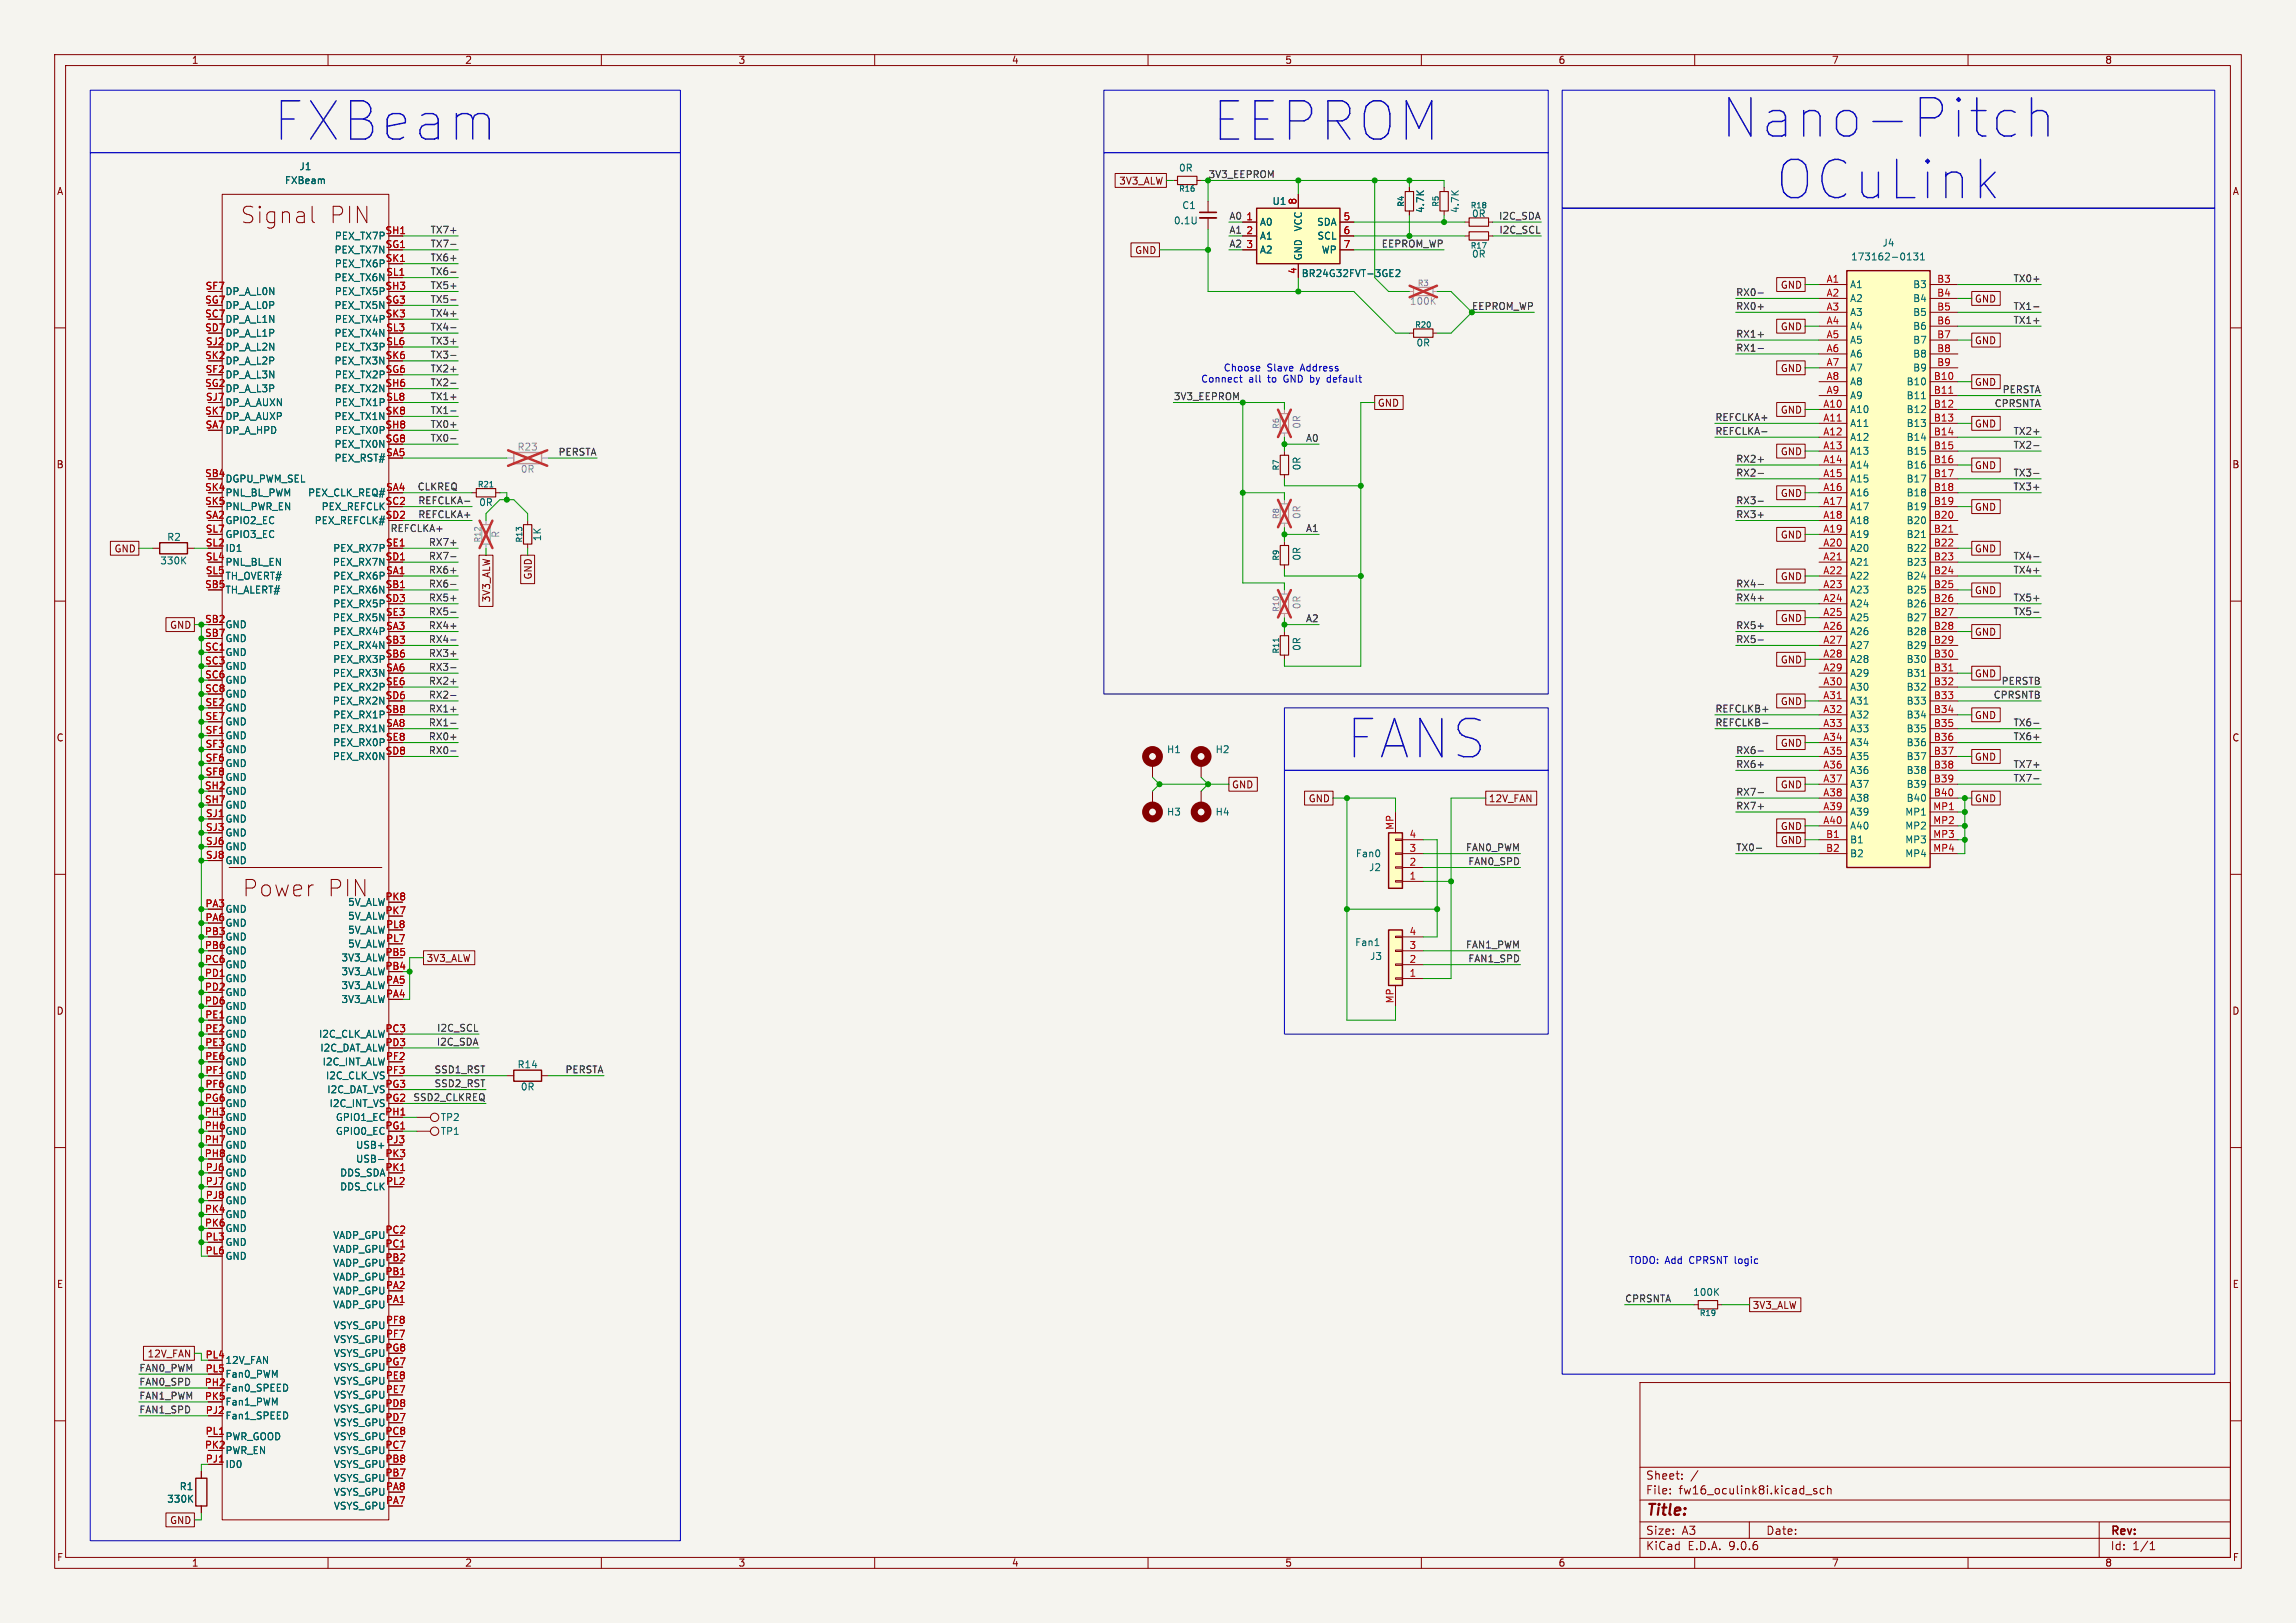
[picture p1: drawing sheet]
<svg xmlns="http://www.w3.org/2000/svg" width="420mm" height="297mm" viewBox="0 0 420 297" stroke-linecap="round" stroke-linejoin="round" font-family="sans-serif">
<defs><g id="words">
<g font-size="9.7" fill="#0000c2">
<text x="50.1" y="26.1">FXBeam</text>
<text x="221.9" y="26.1">EEPROM</text>
<text x="314.9" y="25.6">Nano-Pitch</text>
<text x="324.9" y="36.8">OCuLink</text>
<text x="246.4" y="139.1">FANS</text>
</g>
<g font-size="4.2" fill="#840000">
<text x="44" y="41.1">Signal</text>
<text x="60.2" y="41.1">PIN</text>
<text x="44.4" y="164.3">Power</text>
<text x="59.8" y="164.3">PIN</text>
</g>
<text font-size="2.8" fill="#840000" x="301" y="277.9">Title:</text>
<g font-size="2.1" fill="#840000">
<text x="301" y="273.7">File:</text>
<text x="301" y="271">Sheet:</text>
<text x="307.1" y="273.7">fw16_oculink8i.kicad_sch</text>
<text x="301" y="281.1">Size:</text>
<text x="307.6" y="281.1">A3</text>
<text x="323" y="281.1">Date:</text>
<text x="386" y="281.3">Rev:</text>
<text x="301" y="283.9">KiCad</text>
<text x="308.7" y="283.9">E.D.A.</text>
<text x="316.3" y="283.9">9.0.6</text>
<text x="386" y="283.9">Id:</text>
<text x="390.1" y="283.9">1/1</text>
</g>
<g font-size="1.8" fill="#840000">
<text x="35" y="11.9">1</text>
<text x="85" y="11.9">2</text>
<text x="135" y="11.9">3</text>
<text x="185" y="11.9">4</text>
<text x="235" y="11.9">5</text>
<text x="285" y="11.9">6</text>
<text x="335" y="11.9">7</text>
<text x="385" y="11.9">8</text>
<text x="10.3" y="35.9">A</text>
<text x="204.6" y="34">3V3_ALW</text>
<text x="408.3" y="35.9">A</text>
<text x="207.5" y="46.7">GND</text>
<text x="325.6" y="53">GND</text>
<text x="361.2" y="55.6">GND</text>
<text x="325.6" y="60.6">GND</text>
<text x="361.2" y="63.2">GND</text>
<text x="325.6" y="68.3">GND</text>
<text x="361.2" y="70.8">GND</text>
<text x="251.9" y="74.6">GND</text>
<text x="325.6" y="75.9">GND</text>
<text x="325.6" y="83.5">GND</text>
<text x="361.2" y="78.4">GND</text>
<text x="10.3" y="85.9">B</text>
<text x="361.2" y="86">GND</text>
<text x="408.2" y="85.9">B</text>
<text x="325.6" y="91.1">GND</text>
<text x="361.2" y="93.7">GND</text>
<text x="20.8" y="101.3">GND</text>
<text x="325.6" y="98.7">GND</text>
<text x="361.2" y="101.3">GND</text>
<text x="97.5" y="106.2" transform="rotate(-90 97.5 106.2)">GND</text>
<text x="325.6" y="106.4">GND</text>
<text x="89.9" y="110.3" transform="rotate(-90 89.9 110.3)">3V3_ALW</text>
<text x="325.6" y="114">GND</text>
<text x="361.2" y="108.9">GND</text>
<text x="31" y="115.3">GND</text>
<text x="361.2" y="116.5">GND</text>
<text x="325.6" y="121.6">GND</text>
<text x="361.2" y="124.1">GND</text>
<text x="325.6" y="129.2">GND</text>
<text x="361.2" y="131.8">GND</text>
<text x="10.3" y="135.9">C</text>
<text x="325.6" y="136.8">GND</text>
<text x="408.2" y="135.9">C</text>
<text x="361.2" y="139.4">GND</text>
<text x="225.3" y="144.5">GND</text>
<text x="239.3" y="147">GND</text>
<text x="272.3" y="147">12V_FAN</text>
<text x="325.6" y="144.5">GND</text>
<text x="361.2" y="147">GND</text>
<text x="325.6" y="154.6">GND</text>
<text x="325.6" y="152.1">GND</text>
<text x="77.9" y="176.2">3V3_ALW</text>
<text x="10.3" y="185.9">D</text>
<text x="408.2" y="185.9">D</text>
<text x="10.3" y="235.9">E</text>
<text x="320.5" y="239.7">3V3_ALW</text>
<text x="408.3" y="235.9">E</text>
<text x="26.9" y="248.6">12V_FAN</text>
<text x="31" y="279.1">GND</text>
<text x="10.3" y="285.9">F</text>
<text x="35" y="286.9">1</text>
<text x="85" y="286.9">2</text>
<text x="135" y="286.9">3</text>
<text x="185" y="286.9">4</text>
<text x="235" y="286.9">5</text>
<text x="285" y="286.9">6</text>
<text x="335" y="286.9">7</text>
<text x="385" y="286.9">8</text>
<text x="408.3" y="285.9">F</text>
</g>
<g font-size="1.8" fill="#006464">
<text x="52" y="33.9">FXBeam</text>
<text x="54.7" y="31.3">J1</text>
<text x="215.6" y="31.6">0R</text>
<text x="214.6" y="41.2">0.1U</text>
<text x="216.2" y="38.5">C1</text>
<text x="230.4" y="41.5">A0</text>
<text x="232.7" y="37.7">U1</text>
<text x="240.8" y="41.5">SDA</text>
<text x="260.7" y="39.1" transform="rotate(-90 260.7 39.1)">4.7K</text>
<text x="267.1" y="39.1" transform="rotate(-90 267.1 39.1)">4.7K</text>
<text x="269.2" y="40">0R</text>
<text x="61.1" y="46.6">PEX_TX7N</text>
<text x="61.2" y="44">PEX_TX7P</text>
<text x="230.4" y="44">A1</text>
<text x="230.4" y="46.6">A2</text>
<text x="238.4" y="47.8" transform="rotate(-90 238.4 47.8)">GND</text>
<text x="238.4" y="42.4" transform="rotate(-90 238.4 42.4)">VCC</text>
<text x="240.9" y="44">SCL</text>
<text x="241.7" y="46.6">WP</text>
<text x="269.2" y="47.3">0R</text>
<text x="338.5" y="47.9">173162-0131</text>
<text x="344.2" y="45.3">J4</text>
<text x="61.1" y="51.7">PEX_TX6N</text>
<text x="61.2" y="49.1">PEX_TX6P</text>
<text x="238" y="50.9">BR24G32FVT-3GE2</text>
<text x="338.3" y="52.9">A1</text>
<text x="349.9" y="52.9">B3</text>
<text x="41.1" y="54.2">DP_A_L0N</text>
<text x="41.1" y="56.7">DP_A_L0P</text>
<text x="41.1" y="59.3">DP_A_L1N</text>
<text x="61.1" y="56.7">PEX_TX5N</text>
<text x="61.2" y="54.2">PEX_TX5P</text>
<text x="61.2" y="59.3">PEX_TX4P</text>
<text x="338.3" y="55.5">A2</text>
<text x="338.3" y="58">A3</text>
<text x="349.9" y="55.5">B4</text>
<text x="349.9" y="58">B5</text>
<text x="41.1" y="61.8">DP_A_L1P</text>
<text x="41.1" y="64.4">DP_A_L2N</text>
<text x="61.1" y="61.8">PEX_TX4N</text>
<text x="61.2" y="64.4">PEX_TX3P</text>
<text x="259" y="63.6">0R</text>
<text x="338.3" y="60.6">A4</text>
<text x="338.3" y="63.1">A5</text>
<text x="338.3" y="65.6">A6</text>
<text x="349.9" y="60.6">B6</text>
<text x="349.9" y="63.1">B7</text>
<text x="349.9" y="65.6">B8</text>
<text x="41.1" y="66.9">DP_A_L2P</text>
<text x="41.1" y="69.4">DP_A_L3N</text>
<text x="41.1" y="72">DP_A_L3P</text>
<text x="61.1" y="66.9">PEX_TX3N</text>
<text x="61.1" y="72">PEX_TX2N</text>
<text x="61.2" y="69.4">PEX_TX2P</text>
<text x="338.3" y="68.2">A7</text>
<text x="338.3" y="70.7">A8</text>
<text x="348.7" y="70.7">B10</text>
<text x="349.9" y="68.2">B9</text>
<text x="41.1" y="74.5">DP_A_AUXN</text>
<text x="41.1" y="77.1">DP_A_AUXP</text>
<text x="61.1" y="77.1">PEX_TX1N</text>
<text x="61.2" y="74.5">PEX_TX1P</text>
<text x="338.3" y="73.3">A9</text>
<text x="338.3" y="75.8">A10</text>
<text x="348.7" y="73.3">B11</text>
<text x="348.7" y="75.8">B12</text>
<text x="41.1" y="79.6">DP_A_HPD</text>
<text x="61.1" y="82.1">PEX_TX0N</text>
<text x="61.2" y="79.6">PEX_TX0P</text>
<text x="338.3" y="78.3">A11</text>
<text x="338.3" y="80.9">A12</text>
<text x="338.3" y="83.4">A13</text>
<text x="348.7" y="78.3">B13</text>
<text x="348.7" y="80.9">B14</text>
<text x="348.7" y="83.4">B15</text>
<text x="41.1" y="88.5">DGPU_PWM_SEL</text>
<text x="61.1" y="84.7">PEX_RST#</text>
<text x="238.1" y="86.2" transform="rotate(-90 238.1 86.2)">0R</text>
<text x="338.3" y="86">A14</text>
<text x="338.3" y="88.5">A15</text>
<text x="348.7" y="86">B16</text>
<text x="348.7" y="88.5">B17</text>
<text x="41.1" y="91">PNL_BL_PWM</text>
<text x="41.1" y="93.6">PNL_PWR_EN</text>
<text x="56.3" y="91">PEX_CLK_REQ#</text>
<text x="58.7" y="93.6">PEX_REFCLK</text>
<text x="87.6" y="92.8">0R</text>
<text x="338.3" y="91">A16</text>
<text x="338.3" y="93.6">A17</text>
<text x="348.7" y="91">B18</text>
<text x="348.7" y="93.6">B19</text>
<text x="30.5" y="99.2">R2</text>
<text x="41.1" y="96.1">GPIO2_EC</text>
<text x="41.1" y="98.7">GPIO3_EC</text>
<text x="41.1" y="101.2">ID1</text>
<text x="57.5" y="96.1">PEX_REFCLK#</text>
<text x="60.9" y="101.2">PEX_RX7P</text>
<text x="99.2" y="99.1" transform="rotate(-90 99.2 99.1)">1K</text>
<text x="338.3" y="96.1">A18</text>
<text x="338.3" y="98.7">A19</text>
<text x="338.3" y="101.2">A20</text>
<text x="348.7" y="96.1">B20</text>
<text x="348.7" y="98.7">B21</text>
<text x="348.7" y="101.2">B22</text>
<text x="29.2" y="103.5">330K</text>
<text x="41.1" y="103.7">PNL_BL_EN</text>
<text x="41.1" y="106.3">TH_OVERT#</text>
<text x="60.8" y="103.7">PEX_RX7N</text>
<text x="60.9" y="106.3">PEX_RX6P</text>
<text x="238.1" y="102.7" transform="rotate(-90 238.1 102.7)">0R</text>
<text x="338.3" y="103.7">A21</text>
<text x="338.3" y="106.3">A22</text>
<text x="348.7" y="103.7">B23</text>
<text x="348.7" y="106.3">B24</text>
<text x="41.1" y="108.8">TH_ALERT#</text>
<text x="60.8" y="108.8">PEX_RX6N</text>
<text x="60.8" y="113.9">PEX_RX5N</text>
<text x="60.9" y="111.4">PEX_RX5P</text>
<text x="338.3" y="108.8">A23</text>
<text x="338.3" y="111.4">A24</text>
<text x="338.3" y="113.9">A25</text>
<text x="348.7" y="108.8">B25</text>
<text x="348.7" y="111.4">B26</text>
<text x="348.7" y="113.9">B27</text>
<text x="41.1" y="115.2">GND</text>
<text x="41.1" y="117.7">GND</text>
<text x="60.8" y="119">PEX_RX4N</text>
<text x="60.9" y="116.4">PEX_RX4P</text>
<text x="238.1" y="119.2" transform="rotate(-90 238.1 119.2)">0R</text>
<text x="338.3" y="116.4">A26</text>
<text x="338.3" y="119">A27</text>
<text x="348.7" y="116.4">B28</text>
<text x="348.7" y="119">B29</text>
<text x="41.1" y="120.2">GND</text>
<text x="41.1" y="122.8">GND</text>
<text x="41.1" y="125.3">GND</text>
<text x="60.8" y="124.1">PEX_RX3N</text>
<text x="60.9" y="121.5">PEX_RX3P</text>
<text x="338.3" y="121.5">A28</text>
<text x="338.3" y="124.1">A29</text>
<text x="348.7" y="121.5">B30</text>
<text x="348.7" y="124.1">B31</text>
<text x="41.1" y="127.9">GND</text>
<text x="41.1" y="130.4">GND</text>
<text x="60.8" y="129.1">PEX_RX2N</text>
<text x="60.9" y="126.6">PEX_RX2P</text>
<text x="60.9" y="131.7">PEX_RX1P</text>
<text x="338.3" y="126.6">A30</text>
<text x="338.3" y="129.1">A31</text>
<text x="338.3" y="131.7">A32</text>
<text x="348.7" y="126.6">B32</text>
<text x="348.7" y="129.1">B33</text>
<text x="348.7" y="131.7">B34</text>
<text x="41.1" y="132.9">GND</text>
<text x="41.1" y="135.5">GND</text>
<text x="60.8" y="134.2">PEX_RX1N</text>
<text x="60.9" y="136.8">PEX_RX0P</text>
<text x="338.3" y="134.2">A33</text>
<text x="338.3" y="136.8">A34</text>
<text x="348.7" y="134.2">B35</text>
<text x="348.7" y="136.8">B36</text>
<text x="41.1" y="138">GND</text>
<text x="41.1" y="140.6">GND</text>
<text x="41.1" y="143.1">GND</text>
<text x="60.8" y="139.3">PEX_RX0N</text>
<text x="213.4" y="138">H1</text>
<text x="222.3" y="138">H2</text>
<text x="338.3" y="139.3">A35</text>
<text x="338.3" y="141.8">A36</text>
<text x="348.7" y="139.3">B37</text>
<text x="348.7" y="141.8">B38</text>
<text x="41.1" y="145.6">GND</text>
<text x="41.1" y="148.2">GND</text>
<text x="213.4" y="149.5">H3</text>
<text x="222.3" y="149.5">H4</text>
<text x="338.3" y="144.4">A37</text>
<text x="338.3" y="146.9">A38</text>
<text x="338.3" y="149.5">A39</text>
<text x="348.4" y="149.5">MP1</text>
<text x="348.7" y="144.4">B39</text>
<text x="348.7" y="146.9">B40</text>
<text x="41.1" y="150.7">GND</text>
<text x="41.1" y="153.3">GND</text>
<text x="41.1" y="155.8">GND</text>
<text x="338.3" y="152">A40</text>
<text x="338.3" y="154.5">B1</text>
<text x="348.4" y="152">MP2</text>
<text x="348.4" y="154.5">MP3</text>
<text x="41.1" y="158.3">GND</text>
<text x="247.9" y="157.1">Fan0</text>
<text x="250.3" y="159.6">J2</text>
<text x="338.3" y="157.1">B2</text>
<text x="348.4" y="157.1">MP4</text>
<text x="41.1" y="167.2">GND</text>
<text x="63.6" y="166">5V_ALW</text>
<text x="41.1" y="169.8">GND</text>
<text x="41.1" y="172.3">GND</text>
<text x="63.6" y="168.5">5V_ALW</text>
<text x="63.6" y="171">5V_ALW</text>
<text x="63.6" y="173.6">5V_ALW</text>
<text x="247.8" y="173.3">Fan1</text>
<text x="41.1" y="174.9">GND</text>
<text x="41.1" y="177.4">GND</text>
<text x="41.1" y="179.9">GND</text>
<text x="62.4" y="176.1">3V3_ALW</text>
<text x="62.4" y="178.7">3V3_ALW</text>
<text x="250.5" y="175.9">J3</text>
<text x="41.1" y="182.5">GND</text>
<text x="41.1" y="185">GND</text>
<text x="62.4" y="181.2">3V3_ALW</text>
<text x="62.4" y="183.7">3V3_ALW</text>
<text x="41.1" y="187.6">GND</text>
<text x="41.1" y="190.1">GND</text>
<text x="58.3" y="190.1">I2C_CLK_ALW</text>
<text x="41.1" y="192.6">GND</text>
<text x="41.1" y="195.2">GND</text>
<text x="41.1" y="197.7">GND</text>
<text x="58.5" y="192.6">I2C_DAT_ALW</text>
<text x="58.9" y="195.2">I2C_INT_ALW</text>
<text x="59.5" y="197.7">I2C_CLK_VS</text>
<text x="94.6" y="195.7">R14</text>
<text x="41.1" y="200.3">GND</text>
<text x="41.1" y="202.8">GND</text>
<text x="59.8" y="200.3">I2C_DAT_VS</text>
<text x="60.2" y="202.8">I2C_INT_VS</text>
<text x="95.2" y="199.7">0R</text>
<text x="41.1" y="205.3">GND</text>
<text x="41.1" y="207.9">GND</text>
<text x="61.3" y="205.3">GPIO1_EC</text>
<text x="61.3" y="207.9">GPIO0_EC</text>
<text x="80.5" y="207.9">TP1</text>
<text x="80.5" y="205.3">TP2</text>
<text x="41.1" y="210.4">GND</text>
<text x="41.1" y="213">GND</text>
<text x="41.1" y="215.5">GND</text>
<text x="62.1" y="215.5">DDS_SDA</text>
<text x="65" y="210.4">USB+</text>
<text x="65" y="213">USB-</text>
<text x="41.1" y="218">GND</text>
<text x="41.1" y="220.6">GND</text>
<text x="62.1" y="218">DDS_CLK</text>
<text x="41.1" y="223.1">GND</text>
<text x="41.1" y="225.7">GND</text>
<text x="60.9" y="226.9">VADP_GPU</text>
<text x="41.1" y="228.2">GND</text>
<text x="41.1" y="230.7">GND</text>
<text x="60.9" y="229.5">VADP_GPU</text>
<text x="60.9" y="232">VADP_GPU</text>
<text x="60.9" y="234.5">VADP_GPU</text>
<text x="60.9" y="237.1">VADP_GPU</text>
<text x="60.9" y="239.6">VADP_GPU</text>
<text x="309.6" y="237.3">100K</text>
<text x="61" y="243.4">VSYS_GPU</text>
<text x="61" y="246">VSYS_GPU</text>
<text x="41.1" y="249.8">12V_FAN</text>
<text x="61" y="248.5">VSYS_GPU</text>
<text x="61" y="251.1">VSYS_GPU</text>
<text x="41.1" y="252.3">Fan0_PWM</text>
<text x="41.1" y="254.9">Fan0_SPEED</text>
<text x="41.1" y="257.4">Fan1_PWM</text>
<text x="61" y="253.6">VSYS_GPU</text>
<text x="61" y="256.1">VSYS_GPU</text>
<text x="41.1" y="259.9">Fan1_SPEED</text>
<text x="41.1" y="263.8">PWR_GOOD</text>
<text x="61" y="258.7">VSYS_GPU</text>
<text x="61" y="261.2">VSYS_GPU</text>
<text x="61" y="263.8">VSYS_GPU</text>
<text x="41.1" y="266.3">PWR_EN</text>
<text x="41.1" y="268.8">ID0</text>
<text x="61" y="266.3">VSYS_GPU</text>
<text x="61" y="268.8">VSYS_GPU</text>
<text x="30.5" y="275.2">330K</text>
<text x="32.8" y="272.9">R1</text>
<text x="61" y="271.4">VSYS_GPU</text>
<text x="61" y="273.9">VSYS_GPU</text>
<text x="61" y="276.5">VSYS_GPU</text>
</g>
<g font-size="1.8" fill="#009600">
<text x="221" y="32.7">3V3_EEPROM</text>
<text x="224.8" y="40.3">A0</text>
<text x="224.8" y="45.4">A2</text>
<text x="269.2" y="56.8">EEPROM_WP</text>
</g>
<g font-size="1.8" fill="#a90000">
<text x="227.9" y="40.4">1</text>
<text x="237.2" y="37.5" transform="rotate(-90 237.2 37.5)">8</text>
<text x="245.7" y="40.4">5</text>
<text x="70.4" y="42.9">SH1</text>
<text x="70.4" y="45.5">SG1</text>
<text x="227.9" y="42.9">2</text>
<text x="227.9" y="45.5">3</text>
<text x="245.7" y="42.9">6</text>
<text x="245.7" y="45.5">7</text>
<text x="37.5" y="53.1">SF7</text>
<text x="70.4" y="53.1">SH3</text>
<text x="70.4" y="48">SK1</text>
<text x="70.6" y="50.5">SL1</text>
<text x="237.2" y="50.2" transform="rotate(-90 237.2 50.2)">4</text>
<text x="334" y="51.8">A1</text>
<text x="354.3" y="51.8">B3</text>
<text x="37.4" y="55.6">SG7</text>
<text x="37.4" y="58.2">SC7</text>
<text x="70.4" y="55.6">SG3</text>
<text x="70.4" y="58.2">SK3</text>
<text x="334" y="54.4">A2</text>
<text x="334" y="56.9">A3</text>
<text x="334" y="59.4">A4</text>
<text x="354.3" y="54.4">B4</text>
<text x="354.3" y="56.9">B5</text>
<text x="354.3" y="59.4">B6</text>
<text x="37.4" y="60.7">SD7</text>
<text x="37.4" y="65.8">SK2</text>
<text x="37.6" y="63.2">SJ2</text>
<text x="70.4" y="65.8">SK6</text>
<text x="70.6" y="60.7">SL3</text>
<text x="70.6" y="63.2">SL6</text>
<text x="334" y="62">A5</text>
<text x="334" y="64.5">A6</text>
<text x="354.3" y="62">B7</text>
<text x="354.3" y="64.5">B8</text>
<text x="37.4" y="70.9">SG2</text>
<text x="37.5" y="68.3">SF2</text>
<text x="70.4" y="70.9">SH6</text>
<text x="70.4" y="68.3">SG6</text>
<text x="334" y="67.1">A7</text>
<text x="334" y="69.6">A8</text>
<text x="353.7" y="69.6">B10</text>
<text x="354.3" y="67.1">B9</text>
<text x="37.4" y="75.9">SK7</text>
<text x="37.6" y="73.4">SJ7</text>
<text x="70.4" y="75.9">SK8</text>
<text x="70.6" y="73.4">SL8</text>
<text x="333.4" y="74.7">A10</text>
<text x="333.4" y="77.2">A11</text>
<text x="334" y="72.1">A9</text>
<text x="353.7" y="72.1">B11</text>
<text x="353.7" y="74.7">B12</text>
<text x="353.7" y="77.2">B13</text>
<text x="37.5" y="78.5">SA7</text>
<text x="70.4" y="78.5">SH8</text>
<text x="70.4" y="81">SG8</text>
<text x="70.5" y="83.6">SA5</text>
<text x="333.4" y="79.8">A12</text>
<text x="333.4" y="82.3">A13</text>
<text x="353.7" y="79.8">B14</text>
<text x="353.7" y="82.3">B15</text>
<text x="37.4" y="87.4">SB4</text>
<text x="37.4" y="89.9">SK4</text>
<text x="70.5" y="89.9">SA4</text>
<text x="333.4" y="84.8">A14</text>
<text x="333.4" y="87.4">A15</text>
<text x="333.4" y="89.9">A16</text>
<text x="353.7" y="84.8">B16</text>
<text x="353.7" y="87.4">B17</text>
<text x="353.7" y="89.9">B18</text>
<text x="37.4" y="92.5">SK5</text>
<text x="37.5" y="95">SA2</text>
<text x="70.4" y="92.5">SC2</text>
<text x="70.4" y="95">SD2</text>
<text x="333.4" y="92.5">A17</text>
<text x="333.4" y="95">A18</text>
<text x="353.7" y="92.5">B19</text>
<text x="353.7" y="95">B20</text>
<text x="37.5" y="97.5">SL7</text>
<text x="37.5" y="100.1">SL2</text>
<text x="70.5" y="100.1">SE1</text>
<text x="333.4" y="97.5">A19</text>
<text x="333.4" y="100.1">A20</text>
<text x="353.7" y="97.5">B21</text>
<text x="353.7" y="100.1">B22</text>
<text x="37.4" y="107.7">SB5</text>
<text x="37.5" y="102.6">SL4</text>
<text x="37.5" y="105.2">SL5</text>
<text x="70.4" y="102.6">SD1</text>
<text x="70.4" y="107.7">SB1</text>
<text x="70.5" y="105.2">SA1</text>
<text x="333.4" y="102.6">A21</text>
<text x="333.4" y="105.2">A22</text>
<text x="333.4" y="107.7">A23</text>
<text x="353.7" y="102.6">B23</text>
<text x="353.7" y="105.2">B24</text>
<text x="353.7" y="107.7">B25</text>
<text x="70.4" y="110.2">SD3</text>
<text x="70.5" y="112.8">SE3</text>
<text x="333.4" y="110.2">A24</text>
<text x="333.4" y="112.8">A25</text>
<text x="353.7" y="110.2">B26</text>
<text x="353.7" y="112.8">B27</text>
<text x="37.4" y="114">SB2</text>
<text x="37.4" y="116.6">SB7</text>
<text x="37.4" y="119.1">SC1</text>
<text x="70.4" y="117.9">SB3</text>
<text x="70.5" y="115.3">SA3</text>
<text x="333.4" y="115.3">A26</text>
<text x="333.4" y="117.9">A27</text>
<text x="353.7" y="115.3">B28</text>
<text x="353.7" y="117.9">B29</text>
<text x="37.4" y="121.7">SC3</text>
<text x="37.4" y="124.2">SC6</text>
<text x="70.4" y="120.4">SB6</text>
<text x="70.5" y="125.5">SE6</text>
<text x="70.5" y="122.9">SA6</text>
<text x="333.4" y="120.4">A28</text>
<text x="333.4" y="122.9">A29</text>
<text x="333.4" y="125.5">A30</text>
<text x="353.7" y="120.4">B30</text>
<text x="353.7" y="122.9">B31</text>
<text x="353.7" y="125.5">B32</text>
<text x="37.4" y="126.7">SC8</text>
<text x="37.5" y="129.3">SE2</text>
<text x="37.5" y="131.8">SE7</text>
<text x="70.4" y="128">SD6</text>
<text x="70.4" y="130.6">SB8</text>
<text x="333.4" y="128">A31</text>
<text x="333.4" y="130.6">A32</text>
<text x="353.7" y="128">B33</text>
<text x="353.7" y="130.6">B34</text>
<text x="37.5" y="134.4">SF1</text>
<text x="37.5" y="136.9">SF3</text>
<text x="70.5" y="135.6">SE8</text>
<text x="70.5" y="133.1">SA8</text>
<text x="333.4" y="133.1">A33</text>
<text x="333.4" y="135.6">A34</text>
<text x="353.7" y="133.1">B35</text>
<text x="353.7" y="135.6">B36</text>
<text x="37.5" y="139.4">SF6</text>
<text x="37.5" y="142">SF8</text>
<text x="70.4" y="138.2">SD8</text>
<text x="333.4" y="138.2">A35</text>
<text x="333.4" y="140.7">A36</text>
<text x="333.4" y="143.3">A37</text>
<text x="353.7" y="138.2">B37</text>
<text x="353.7" y="140.7">B38</text>
<text x="353.7" y="143.3">B39</text>
<text x="37.4" y="144.5">SH2</text>
<text x="37.4" y="147.1">SH7</text>
<text x="37.6" y="149.6">SJ1</text>
<text x="333.4" y="145.8">A38</text>
<text x="333.4" y="148.3">A39</text>
<text x="353.5" y="148.3">MP1</text>
<text x="353.7" y="145.8">B40</text>
<text x="37.6" y="152.1">SJ3</text>
<text x="37.6" y="154.7">SJ6</text>
<text x="255" y="152" transform="rotate(-90 255 152)">MP</text>
<text x="257.7" y="156">3</text>
<text x="257.7" y="153.4">4</text>
<text x="333.4" y="150.9">A40</text>
<text x="333.9" y="153.4">B1</text>
<text x="333.9" y="156">B2</text>
<text x="353.5" y="150.9">MP2</text>
<text x="353.5" y="153.4">MP3</text>
<text x="353.5" y="156">MP4</text>
<text x="37.6" y="157.2">SJ8</text>
<text x="257.7" y="161">1</text>
<text x="257.7" y="158.5">2</text>
<text x="37.5" y="166.1">PA3</text>
<text x="70.4" y="164.8">PK8</text>
<text x="70.4" y="167.4">PK7</text>
<text x="37.4" y="171.2">PB3</text>
<text x="37.4" y="173.7">PB6</text>
<text x="37.5" y="168.7">PA6</text>
<text x="70.5" y="169.9">PL8</text>
<text x="70.5" y="172.5">PL7</text>
<text x="257.7" y="173.7">3</text>
<text x="257.7" y="171.2">4</text>
<text x="37.4" y="176.3">PC6</text>
<text x="37.4" y="178.8">PD1</text>
<text x="70.4" y="175">PB5</text>
<text x="70.4" y="177.5">PB4</text>
<text x="257.7" y="178.8">1</text>
<text x="257.7" y="176.3">2</text>
<text x="37.4" y="181.4">PD2</text>
<text x="37.4" y="183.9">PD6</text>
<text x="70.5" y="180.1">PA5</text>
<text x="70.5" y="182.6">PA4</text>
<text x="255" y="183.7" transform="rotate(-90 255 183.7)">MP</text>
<text x="37.5" y="186.4">PE1</text>
<text x="37.5" y="189">PE2</text>
<text x="37.5" y="191.5">PE3</text>
<text x="70.4" y="189">PC3</text>
<text x="70.4" y="191.5">PD3</text>
<text x="37.5" y="194.1">PE6</text>
<text x="37.5" y="196.6">PF1</text>
<text x="70.5" y="194.1">PF2</text>
<text x="70.5" y="196.6">PF3</text>
<text x="37.4" y="201.7">PG6</text>
<text x="37.5" y="199.1">PF6</text>
<text x="70.4" y="199.1">PG3</text>
<text x="70.4" y="201.7">PG2</text>
<text x="37.4" y="204.2">PH3</text>
<text x="37.4" y="206.8">PH6</text>
<text x="37.4" y="209.3">PH7</text>
<text x="70.4" y="204.2">PH1</text>
<text x="70.4" y="206.8">PG1</text>
<text x="70.6" y="209.3">PJ3</text>
<text x="37.4" y="211.8">PH8</text>
<text x="37.5" y="214.4">PJ6</text>
<text x="70.4" y="211.8">PK3</text>
<text x="70.4" y="214.4">PK1</text>
<text x="37.4" y="222">PK4</text>
<text x="37.5" y="216.9">PJ7</text>
<text x="37.5" y="219.5">PJ8</text>
<text x="70.5" y="216.9">PL2</text>
<text x="37.4" y="224.5">PK6</text>
<text x="37.5" y="227.1">PL3</text>
<text x="70.4" y="225.8">PC2</text>
<text x="37.5" y="229.6">PL6</text>
<text x="70.4" y="228.3">PC1</text>
<text x="70.4" y="230.9">PB2</text>
<text x="70.4" y="233.4">PB1</text>
<text x="70.5" y="236">PA2</text>
<text x="70.5" y="238.5">PA1</text>
<text x="70.5" y="242.3">PF8</text>
<text x="70.5" y="244.9">PF7</text>
<text x="37.5" y="248.7">PL4</text>
<text x="37.5" y="251.2">PL5</text>
<text x="70.4" y="247.4">PG8</text>
<text x="70.4" y="249.9">PG7</text>
<text x="37.4" y="253.7">PH2</text>
<text x="37.4" y="256.3">PK5</text>
<text x="70.4" y="257.6">PD8</text>
<text x="70.5" y="252.5">PE8</text>
<text x="70.5" y="255">PE7</text>
<text x="37.5" y="262.6">PL1</text>
<text x="37.5" y="258.8">PJ2</text>
<text x="70.4" y="260.1">PD7</text>
<text x="70.4" y="262.6">PC8</text>
<text x="37.4" y="265.2">PK2</text>
<text x="37.5" y="267.7">PJ1</text>
<text x="70.4" y="265.2">PC7</text>
<text x="70.4" y="267.7">PB8</text>
<text x="70.4" y="270.3">PB7</text>
<text x="70.5" y="272.8">PA8</text>
<text x="70.5" y="275.3">PA7</text>
</g>
<g font-size="1.8" fill="#0f0f0f">
<text x="274.1" y="40.3">I2C_SDA</text>
<text x="78.7" y="47.9">TX6+</text>
<text x="78.7" y="42.8">TX7+</text>
<text x="78.7" y="45.4">TX7-</text>
<text x="224.8" y="42.8">A1</text>
<text x="252.6" y="45.4">EEPROM_WP</text>
<text x="274.2" y="42.8">I2C_SCL</text>
<text x="78.7" y="50.5">TX6-</text>
<text x="78.7" y="53">TX5+</text>
<text x="368.2" y="51.7">TX0+</text>
<text x="78.7" y="55.5">TX5-</text>
<text x="78.7" y="58.1">TX4+</text>
<text x="317.5" y="54.3">RX0-</text>
<text x="317.5" y="56.8">RX0+</text>
<text x="368.2" y="59.3">TX1+</text>
<text x="368.2" y="56.8">TX1-</text>
<text x="78.7" y="63.2">TX3+</text>
<text x="78.7" y="65.7">TX3-</text>
<text x="78.7" y="60.6">TX4-</text>
<text x="317.5" y="61.9">RX1+</text>
<text x="317.5" y="64.4">RX1-</text>
<text x="78.7" y="70.8">TX2-</text>
<text x="78.7" y="68.2">TX2+</text>
<text x="78.7" y="73.3">TX1+</text>
<text x="78.7" y="75.9">TX1-</text>
<text x="214.6" y="73.3">3V3_EEPROM</text>
<text x="313.7" y="77.1">REFCLKA+</text>
<text x="364.8" y="74.6">CPRSNTA</text>
<text x="366.2" y="72">PERSTA</text>
<text x="78.7" y="80.9">TX0-</text>
<text x="78.7" y="78.4">TX0+</text>
<text x="102.1" y="83.5">PERSTA</text>
<text x="238.8" y="80.9">A0</text>
<text x="313.7" y="79.7">REFCLKA-</text>
<text x="368.2" y="82.2">TX2-</text>
<text x="368.2" y="79.7">TX2+</text>
<text x="76.3" y="89.8">CLKREQ</text>
<text x="317.5" y="87.3">RX2-</text>
<text x="317.5" y="84.7">RX2+</text>
<text x="368.2" y="89.8">TX3+</text>
<text x="368.2" y="87.3">TX3-</text>
<text x="76.4" y="92.4">REFCLKA-</text>
<text x="76.4" y="94.9">REFCLKA+</text>
<text x="317.5" y="92.4">RX3-</text>
<text x="317.5" y="94.9">RX3+</text>
<text x="71.3" y="97.4">REFCLKA+</text>
<text x="78.4" y="100">RX7+</text>
<text x="238.8" y="97.4">A1</text>
<text x="78.4" y="107.6">RX6-</text>
<text x="78.4" y="105.1">RX6+</text>
<text x="78.4" y="102.5">RX7-</text>
<text x="317.5" y="107.6">RX4-</text>
<text x="368.2" y="105.1">TX4+</text>
<text x="368.2" y="102.5">TX4-</text>
<text x="78.4" y="110.1">RX5+</text>
<text x="78.4" y="112.7">RX5-</text>
<text x="238.8" y="114">A2</text>
<text x="317.5" y="110.1">RX4+</text>
<text x="368.2" y="110.1">TX5+</text>
<text x="368.2" y="112.7">TX5-</text>
<text x="78.4" y="117.8">RX4-</text>
<text x="78.4" y="115.2">RX4+</text>
<text x="317.5" y="117.8">RX5-</text>
<text x="317.5" y="115.2">RX5+</text>
<text x="78.4" y="125.4">RX2+</text>
<text x="78.4" y="122.8">RX3-</text>
<text x="78.4" y="120.3">RX3+</text>
<text x="366" y="125.4">PERSTB</text>
<text x="78.4" y="127.9">RX2-</text>
<text x="78.4" y="130.5">RX1+</text>
<text x="313.7" y="130.5">REFCLKB+</text>
<text x="364.6" y="127.9">CPRSNTB</text>
<text x="78.4" y="135.5">RX0+</text>
<text x="78.4" y="133">RX1-</text>
<text x="313.7" y="133">REFCLKB-</text>
<text x="368.2" y="135.5">TX6+</text>
<text x="368.2" y="133">TX6-</text>
<text x="78.4" y="138.1">RX0-</text>
<text x="317.5" y="138.1">RX6-</text>
<text x="317.5" y="140.6">RX6+</text>
<text x="368.2" y="143.2">TX7-</text>
<text x="368.2" y="140.6">TX7+</text>
<text x="317.5" y="145.7">RX7-</text>
<text x="317.5" y="148.2">RX7+</text>
<text x="268.1" y="155.9">FAN0_PWM</text>
<text x="317.5" y="155.9">TX0-</text>
<text x="268.5" y="158.4">FAN0_SPD</text>
<text x="268.1" y="173.6">FAN1_PWM</text>
<text x="268.5" y="176.2">FAN1_SPD</text>
<text x="79.8" y="191.4">I2C_SDA</text>
<text x="79.9" y="188.9">I2C_SCL</text>
<text x="79.4" y="196.5">SSD1_RST</text>
<text x="103.3" y="196.5">PERSTA</text>
<text x="75.5" y="201.6">SSD2_CLKREQ</text>
<text x="79.4" y="199">SSD2_RST</text>
<text x="297.2" y="238.4">CPRSNTA</text>
<text x="25.4" y="251.1">FAN0_PWM</text>
<text x="25.4" y="253.7">FAN0_SPD</text>
<text x="25.4" y="256.2">FAN1_PWM</text>
<text x="25.4" y="258.7">FAN1_SPD</text>
</g>
<g font-size="1.8" fill="#939391">
<text x="257.8" y="56">100K</text>
<text x="94.6" y="82.7">R23</text>
<text x="238.1" y="78.6" transform="rotate(-90 238.1 78.6)">0R</text>
<text x="95.2" y="86.7">0R</text>
<text x="238.1" y="95.1" transform="rotate(-90 238.1 95.1)">0R</text>
<text x="91.5" y="98.5" transform="rotate(-90 91.5 98.5)">R</text>
<text x="238.1" y="111.6" transform="rotate(-90 238.1 111.6)">0R</text>
</g>
<g font-size="1.8" fill="#0000c2">
<text x="219.6" y="70.2">Connect</text>
<text x="223.8" y="68.2">Choose</text>
<text x="228.4" y="70.2">all</text>
<text x="231.8" y="68.2">Slave</text>
<text x="232.1" y="70.2">to</text>
<text x="235.1" y="70.2">GND by</text>
<text x="238" y="68.2">Address</text>
<text x="243.4" y="70.2">default</text>
<text x="297.9" y="231.5">TODO: Add</text>
<text x="309.1" y="231.5">CPRSNT logic</text>
</g>
<g font-size="1.4" fill="#006464">
<text x="215.6" y="35.3">R16</text>
<text x="257" y="37.9" transform="rotate(-90 257 37.9)">R4</text>
<text x="263.4" y="37.9" transform="rotate(-90 263.4 37.9)">R5</text>
<text x="268.9" y="38.3">R18</text>
<text x="268.9" y="45.7">R17</text>
<text x="258.7" y="60.2">R20</text>
<text x="87.3" y="89.4">R21</text>
<text x="234.2" y="86.2" transform="rotate(-90 234.2 86.2)">R7</text>
<text x="95.7" y="99.4" transform="rotate(-90 95.7 99.4)">R13</text>
<text x="234.2" y="102.7" transform="rotate(-90 234.2 102.7)">R9</text>
<text x="234.2" y="119.7" transform="rotate(-90 234.2 119.7)">R11</text>
<text x="310.8" y="241">R19</text>
</g>
<g font-size="1.4" fill="#939391">
<text x="259.2" y="52.6">R3</text>
<text x="234.2" y="78.6" transform="rotate(-90 234.2 78.6)">R6</text>
<text x="234.2" y="95.1" transform="rotate(-90 234.2 95.1)">R8</text>
<text x="88.1" y="99.4" transform="rotate(-90 88.1 99.4)">R12</text>
<text x="234.2" y="112.1" transform="rotate(-90 234.2 112.1)">R10</text>
</g>
</g></defs>
<path d="M0 0h420v297h-420z" fill="#f5f4ef" stroke="#f5f4ef" stroke-width=".18"/>
<g fill="none" stroke="#840000" stroke-width=".18">
<path d="M10 10h400v277h-400zM12 12h396v273h-396zM60 10v2M110 10v2M160 10v2M210 10v2M260 10v2M310 10v2M360 10v2M221 36.8v2.1M221 39.9v2M264.2 34.3v.8"/>
<path d="M264.2 38.6v.8M268 43.2h.7M272.3 43.2h.7M10 60h2M408 60h2M86.4 90.2h.7M90.7 90.2h.7M10 110h2M27.9 100.3h1.3M34.3 100.3h1.3M234.9 115.6v.7M234.9 119.9v.8"/>
<path d="M408 110h2M210.8 139.7v2.5M10 160h2M408 160h2M10 210h2M408 210h2M300 253h108v32h-108zM10 260h2M300 278.5h108M300 274.5h108M300 268.5h108M305.5 273.2v.2"/>
<path d="M305.5 272.5v.1M307.7 270.5v.2M307.7 269.8v.1M310.6 269.1l-1.3 1.9M320 278.5v3M330.3 273.5h1.1M332.3 272.5l-.4-.1-.2 .2 .1 .2 .5 .2v.3h-.6M333.7 272.5l-.5-.1-.3 .3v.4l.2 .2h.6M334.3 272.5l.2-.1 .4 .1v.9M334.3 271.9v1.5M384 278.5v6.5M408 260h2"/>
<path d="M60 285v2M110 285v2M160 285v2M210 285v2M260 285v2M300 281.5h108M310 285v2M360 285v2M393.3 283.6h.9M393.3 282.5l.4-.4v1.5"/>
</g>
<path d="M234.2 92.2h1.5v3.6h-1.5zM234.2 108.7h1.5v3.6h-1.5z" fill="none" stroke="#9c9b98" stroke-width=".2"/>
<path d="M234.9 91.4v.8M234.9 95.8v.7M234.9 108v.7M234.9 112.3v.7" fill="none" stroke="#9c9b98" stroke-width=".18"/>
<path d="M233.8 91.5l2.3 5M236.1 91.5l-2.3 5M233.8 108l2.3 5M236.1 108l-2.3 5" fill="none" stroke="#e12e31" stroke-width=".46"/>
<path d="M263.4 35.1h1.5v3.5h-1.5zM268.7 42.4h3.6v1.5h-3.6zM87.1 89.4h3.6v1.5h-3.6zM234.2 116.3h1.5v3.6h-1.5z" fill="none" stroke="#840000" stroke-width=".2"/>
<path d="M89.6 89.1h.6M33.4 102.5l.6 .7M34 101.9l-.7 .8M233.9 116.8v.6" fill="none" stroke="#006464" stroke-width=".18"/>
<circle cx="210.8" cy="138.4" r="1.27" fill="none" stroke="#840000" stroke-width="1.3"/>
<path d="M29.2 99.3h5.1v2h-5.1z" fill="none" stroke="#840000" stroke-width=".25"/>
<path d="M219.5 38.9h3" fill="none" stroke="#840000" stroke-width=".3"/>
<path d="M219.5 39.9h3" fill="none" stroke="#840000" stroke-width=".33"/>
<path d="M229.9 38.1h15.2v10.2h-15.2z" fill="#ffffc2"/>
<path d="M229.9 38.1h15.2v10.2h-15.2z" fill="none" stroke="#840000" stroke-width=".25"/>
<g fill="none" stroke="#840000" stroke-width=".18">
<path d="M214.6 33h.8M218.9 33h.8M237.5 35.6v2.5M227.3 40.6h2.6M227.3 43.2h2.6M227.3 45.7h2.6M237.5 48.3v2.5M245.1 40.6h2.5M245.1 43.2h2.5M245.1 45.7h2.5M268 40.6h.7M272.3 40.6h.7"/>
<path d="M96.5 95.3v.7M96.5 99.6v.7M210.8 144.8v2.5M309.9 238.8h.7M314.2 238.8h.8"/>
</g>
<path d="M254.3 50.6h.6M254.3 49.3h.6M255.3 49.5l.5-.2 .3 .4-.8 .9h.8M313.8 236.3l.6 .8M314.4 235.8l-.8 .7" fill="none" stroke="#006464" stroke-width=".18"/>
<path d="M94 82.8h5.1v2h-5.1z" fill="none" stroke="#9c9b98" stroke-width=".25"/>
<path d="M88.9 95.3v.7M88.9 99.6v.7M92.7 83.8h1.3M99.1 83.8h1.2" fill="none" stroke="#9c9b98" stroke-width=".18"/>
<path d="M87.7 95.3l2.4 5M90.1 95.3l-2.4 5M92.9 82.4l7.2 2.8M100.1 82.4l-7.2 2.8" fill="none" stroke="#e12e31" stroke-width=".46"/>
<path d="M215.4 32.3h3.5v1.5h-3.5zM268.7 39.9h3.6v1.5h-3.6zM95.8 96h1.5v3.6h-1.5zM310.6 238h3.6v1.5h-3.6z" fill="none" stroke="#840000" stroke-width=".2"/>
<circle cx="210.8" cy="148.6" r="1.27" fill="none" stroke="#840000" stroke-width="1.3"/>
<path d="M88.1 96h1.6v3.6h-1.6z" fill="none" stroke="#9c9b98" stroke-width=".2"/>
<path d="M254 152.4h2.5v10.2h-2.5z" fill="#ffffc2"/>
<path d="M254 152.4h2.5v10.2h-2.5z" fill="none" stroke="#840000" stroke-width=".25"/>
<path d="M255.3 158.6h1.2v.3h-1.2zM255.3 156.1h1.2v.2h-1.2zM255.3 153.5h1.2v.3h-1.2zM255.3 148.6v3.8M256.5 158.8h3.8M256.5 156.2h3.8M256.5 153.7h3.8M255.3 161.2h1.2v.2h-1.2zM256.5 161.3h3.8" fill="none" stroke="#840000" stroke-width=".18"/>
<path d="M337.8 49.5h15.3v109.3h-15.3z" fill="#ffffc2"/>
<path d="M337.8 49.5h15.3v109.3h-15.3zM94 195.8h5.1v2.1h-5.1z" fill="none" stroke="#840000" stroke-width=".25"/>
<g fill="none" stroke="#840000" stroke-width=".18">
<path d="M332.7 52.1h5.1M332.7 54.6h5.1M332.7 57.2h5.1M332.7 59.7h5.1M353.1 52.1h5M353.1 54.6h5M353.1 57.2h5M353.1 59.7h5M332.7 62.2h5.1M332.7 64.8h5.1M332.7 67.3h5.1M332.7 69.9h5.1"/>
<path d="M332.7 72.4h5.1M332.7 74.9h5.1M332.7 77.5h5.1M353.1 62.2h5M353.1 64.8h5M353.1 67.3h5M353.1 69.9h5M353.1 72.4h5M353.1 74.9h5M353.1 77.5h5M332.7 80h5.1M332.7 82.6h5.1"/>
<path d="M332.7 85.1h5.1M332.7 87.6h5.1M332.7 90.2h5.1M332.7 92.7h5.1M332.7 95.3h5.1M332.7 97.8h5.1M353.1 80h5M353.1 82.6h5M353.1 85.1h5M353.1 87.6h5M353.1 90.2h5M353.1 92.7h5"/>
<path d="M353.1 95.3h5M353.1 97.8h5M332.7 100.3h5.1M332.7 102.9h5.1M332.7 105.4h5.1M332.7 108h5.1M332.7 110.5h5.1M332.7 113h5.1M332.7 115.6h5.1M332.7 118.1h5.1M353.1 100.3h5M353.1 102.9h5"/>
<path d="M353.1 105.4h5M353.1 108h5M353.1 110.5h5M353.1 113h5M353.1 115.6h5M353.1 118.1h5M332.7 120.7h5.1M332.7 123.2h5.1M332.7 125.7h5.1M332.7 128.3h5.1M332.7 130.8h5.1M332.7 133.4h5.1"/>
<path d="M332.7 135.9h5.1M332.7 138.4h5.1M353.1 120.7h5M353.1 123.2h5M353.1 125.7h5M353.1 128.3h5M353.1 130.8h5M353.1 133.4h5M353.1 135.9h5M353.1 138.4h5M219.7 144.8v2.5M332.7 141h5.1"/>
<path d="M332.7 143.5h5.1M332.7 146.1h5.1M332.7 148.6h5.1M332.7 151.1h5.1M332.7 153.7h5.1M332.7 156.2h5.1M353.1 141h5M353.1 143.5h5M353.1 146.1h5M353.1 148.6h5M353.1 151.1h5M353.1 153.7h5"/>
<path d="M353.1 156.2h5M92.7 196.9h1.3M99.1 196.9h1.2M76.2 207h2.5"/>
<circle cx="79.5" cy="207" r=".76"/>
</g>
<path d="M348.9 47.6h.7M349.1 46.5l.1-.2v1.3M350 46.3h.8l-.4 .5 .4 .1v.5l-.2 .2-.6-.2M351.3 47.6h.7M351.3 46.7l.4-.4v1.3M351.5 73h.7M351.5 98.4h.7M351.5 123.8h.7" fill="none" stroke="#006464" stroke-width=".18"/>
<path d="M356.5 72h.7M356.5 97.4h.7M356.5 122.8h.7" fill="none" stroke="#a90000" stroke-width=".18"/>
<path d="M234.2 75.7h1.5v3.5h-1.5z" fill="none" stroke="#9c9b98" stroke-width=".2"/>
<path d="M234.9 74.9v.8M234.9 79.2v.8" fill="none" stroke="#9c9b98" stroke-width=".18"/>
<path d="M233.8 75l2.3 5M236.1 75l-2.3 5" fill="none" stroke="#e12e31" stroke-width=".46"/>
<circle cx="219.7" cy="148.6" r="1.27" fill="none" stroke="#840000" stroke-width="1.3"/>
<path d="M254 170.2h2.5v10.1h-2.5z" fill="#ffffc2"/>
<path d="M254 170.2h2.5v10.1h-2.5zM35.8 270.5h2v5.1h-2z" fill="none" stroke="#840000" stroke-width=".25"/>
<g fill="none" stroke="#840000" stroke-width=".18">
<path d="M40.6 35.6h30.5v242.5h-30.5zM57.1 37.7v2.6l.1 .3 .3 .1M204 31.7h9.4v2.6h-9.4zM237.5 35.6v2.5M257.8 34.3v.8M257.8 38.6v.8M206.9 44.4h5.2v2.6h-5.2zM227.3 40.6h2.6M227.3 43.2h2.6M227.3 45.7h2.6M237.5 48.3v2.5M245.1 40.6h2.5"/>
<path d="M245.1 43.2h2.5M245.1 45.7h2.5M325 50.8h5.2v2.5h-5.2zM325 58.4h5.2v2.6h-5.2zM360.7 53.3h5.2v2.6h-5.2zM251.5 72.4h5.2v2.5h-5.2zM257.8 61h.8M262.1 61h.8M325 73.7h5.2v2.5h-5.2zM325 66h5.2v2.6h-5.2zM360.7 61h5.2v2.5h-5.2zM360.7 76.2h5.2v2.5h-5.2z"/>
<path d="M360.7 68.6h5.2v2.5h-5.2zM20.2 99.1h5.2v2.5h-5.2zM234.9 82.6v.7M234.9 86.9v.7M234.9 99.1v.7M325 96.5h5.2v2.6h-5.2zM325 81.3h5.2v2.5h-5.2zM325 88.9h5.2v2.5h-5.2zM360.7 83.8h5.2v2.6h-5.2zM360.7 99.1h5.2v2.5h-5.2zM360.7 91.4h5.2v2.6h-5.2zM30.4 113h5.2v2.6h-5.2z"/>
<path d="M87.6 101.6h2.6v9.4h-2.6zM95.2 101.6h2.6v5.2h-2.6zM234.9 103.4v.7M325 119.4h5.2v2.5h-5.2zM325 111.8h5.2v2.5h-5.2zM325 104.1h5.2v2.6h-5.2zM360.7 114.3h5.2v2.5h-5.2zM360.7 106.7h5.2v2.5h-5.2zM219.7 139.7v2.5M325 127h5.2v2.5h-5.2zM325 134.6h5.2v2.6h-5.2zM360.7 121.9h5.2v2.6h-5.2z"/>
<path d="M360.7 137.2h5.2v2.5h-5.2zM360.7 129.5h5.2v2.6h-5.2zM41.9 158.8h27.9M224.8 142.2h5.2v2.6h-5.2zM238.6 144.8h5.2v2.5h-5.2zM271.8 144.8h9.3v2.5h-9.3zM325 152.4h5.2v2.5h-5.2zM325 149.9h5.2v2.5h-5.2zM325 142.2h5.2v2.6h-5.2zM360.7 144.8h5.2v2.5h-5.2zM77.5 174h9.3v2.5h-9.3zM255.3 178.9h1.2v.3h-1.2z"/>
<path d="M255.3 176.4h1.2v.3h-1.2zM255.3 173.9h1.2v.2h-1.2zM255.3 171.3h1.2v.3h-1.2zM256.5 179.1h3.8M256.5 176.5h3.8M256.5 174h3.8M256.5 171.5h3.8M255.3 180.3v3.9M76.2 204.5h2.5M320 237.5h9.4v2.5h-9.4zM26.2 246.4h9.4v2.5h-9.4zM30.4 276.9h5.2v2.5h-5.2z"/>
<path d="M36.8 269.2v1.3M36.8 275.6v1.3"/>
<circle cx="79.5" cy="204.5" r=".76"/>
</g>
<path d="M254.3 50.6h.6M254.3 49.3h.6M255.3 49.5l.5-.2 .3 .4-.8 .9h.8M251.5 173h.7M69.2 212.2h1M34.7 274.2l.5 .7M35.2 273.6l-.7 .8" fill="none" stroke="#006464" stroke-width=".18"/>
<path d="M257 35.1h1.6v3.5h-1.6zM258.6 60.2h3.5v1.5h-3.5zM234.2 83.3h1.5v3.6h-1.5zM234.2 99.8h1.5v3.6h-1.5z" fill="none" stroke="#840000" stroke-width=".2"/>
<path d="M258.6 52.6h3.5v1.5h-3.5z" fill="none" stroke="#9c9b98" stroke-width=".2"/>
<path d="M257.8 53.3h.8M262.1 53.3h.8" fill="none" stroke="#9c9b98" stroke-width=".18"/>
<path d="M262 55l.6 .7M262.6 54.4l-.8 .8" fill="none" stroke="#939391" stroke-width=".18"/>
<path d="M257.8 52.3l5.1 2.1M262.9 52.3l-5.1 2.1" fill="none" stroke="#e12e31" stroke-width=".46"/>
<circle cx="219.7" cy="138.4" r="1.27" fill="none" stroke="#840000" stroke-width="1.3"/>
<g fill="none" stroke="#0f0f0f" stroke-width=".18">
<path d="M82.4 54.9h1M82.4 60h1M82.4 49.8h1M82.4 44.7h1M321.6 53.6h1M321.6 56.2h1M372 56.2h1M82.4 65h1M82.4 70.1h1M82.4 75.2h1M321.6 61.2h1M321.6 63.8h1"/>
<path d="M322.3 79h.9M82.4 99.3h1M82.4 80.3h1M85 91.7h1M321.6 91.7h1M321.6 86.6h1M321.6 94.3h1M321.6 84.1h1M372 86.6h1M372 81.6h1M82.4 117.1h1M82.4 109.5h1"/>
<path d="M82.4 107h1M82.4 101.9h1M82.4 112h1M82.4 114.6h1M82.4 104.4h1M82.4 119.7h1M321.6 117.1h1M321.6 109.5h1M321.6 107h1M321.6 114.6h1M372 101.9h1M372 112h1"/>
<path d="M82.4 137.4h1M82.4 132.4h1M82.4 127.3h1M82.4 129.8h1M82.4 134.9h1M82.4 124.7h1M82.4 122.2h1M321.6 137.4h1M321.6 140h1M322.4 132.4h1M372 132.4h1M321.3 155.2h1"/>
<path d="M321.6 145.1h1M321.6 147.6h1M372 142.5h1"/>
</g>
<g fill="none" stroke="#009600" stroke-width=".18">
<path d="M213.4 33h1.2M219.7 33h44.5v1.3M221 33v3.8M237.5 33v2.6M251.5 33v17.8l2.5 2.5h3.8M257.8 33v1.3M257.8 39.4v3.8M264.2 39.4v1.2M73.7 43.2h10.1M73.7 53.3h10.1M73.7 45.7h10.1M73.7 48.3h10.1"/>
<path d="M73.7 55.9h10.1M73.7 50.8h10.1M73.7 58.4h10.1M212.1 45.7h8.9M221 41.9v11.4h26.6l7.7 7.7h2.5M224.8 43.2h2.5M237.5 50.8v2.5M247.6 43.2h20.4M247.6 45.7h16.6M247.6 40.6h20.4M262.9 53.3h2.5l3.8 3.9M269.2 57.2l-3.8 3.8h-2.5"/>
<path d="M269.2 57.2h11.5M273 43.2h8.9M273 40.6h8.9M317.5 57.2h15.2M317.5 54.6h15.2M330.2 59.7h2.5M330.2 52.1h2.5M358.1 57.2h15.3M358.1 54.6h2.6M358.1 59.7h15.3M358.1 52.1h15.3M73.7 61h10.1"/>
<path d="M73.7 73.7h10.1M73.7 68.6h10.1M73.7 78.7h10.1M73.7 71.1h10.1M73.7 76.2h10.1M73.7 66h10.1M73.7 63.5h10.1M214.6 73.7h20.3v1.2M227.3 73.7v33h7.6v1.3M251.5 73.7h-2.6v48.2h-14v-1.2M313.7 77.5h19M317.5 62.2h15.2"/>
<path d="M317.5 64.8h15.2M330.2 67.3h2.5M330.2 74.9h2.5M358.1 69.9h2.6M358.1 77.5h2.6M358.1 74.9h15.3M358.1 72.4h15.3M358.1 62.2h2.6M73.7 81.3h10.1M73.7 90.2h12.7M73.7 83.8h19M73.7 92.7h12.7"/>
<path d="M73.7 95.3h12.7M88.9 95.3v-1.3l2.5-2.6h2.6l2.5 2.6v1.3M91.4 90.2h1.3v1.2M100.3 83.8h8.9M227.3 90.2h7.6v1.2M234.9 80v2.6M234.9 87.6v1.3h14M234.9 96.5v2.6M234.9 81.3h6.4M234.9 97.8h6.4M313.7 80h19M317.5 85.1h15.2"/>
<path d="M317.5 87.6h15.2M317.5 92.7h15.2M317.5 95.3h15.2M330.2 97.8h2.5M330.2 90.2h2.5M330.2 82.6h2.5M358.1 90.2h15.3M358.1 85.1h2.6M358.1 82.6h15.3M358.1 80h15.3M358.1 87.6h15.3M358.1 92.7h2.6"/>
<path d="M25.4 100.3h2.5M35.6 114.3h2.5M35.6 100.3h2.5M36.8 114.3v115.6h1.3M36.8 116.8h1.3M36.8 119.4h1.3M73.7 105.4h10.1M73.7 115.6h10.1M73.7 118.1h10.1M73.7 108h10.1M73.7 113h10.1M73.7 110.5h10.1"/>
<path d="M73.7 102.9h10.1M73.7 100.3h10.1M88.9 100.3v1.3M96.5 100.3v1.3M234.9 104.1v1.3h14M234.9 113v2.6M234.9 114.3h6.4M317.5 115.6h15.2M317.5 118.1h15.2M317.5 108h15.2M317.5 110.5h15.2M330.2 105.4h2.5"/>
<path d="M330.2 113h2.5M358.1 105.4h15.3M358.1 115.6h2.6M358.1 108h2.6M358.1 113h15.3M358.1 110.5h15.3M358.1 102.9h15.3M358.1 100.3h2.6M36.8 121.9h1.3M36.8 129.5h1.3M36.8 134.6h1.3M36.8 132.1h1.3"/>
<path d="M36.8 137.2h1.3M36.8 139.7h1.3M36.8 124.5h1.3M36.8 127h1.3M73.7 120.7h10.1M73.7 138.4h10.1M73.7 133.4h10.1M73.7 130.8h10.1M73.7 135.9h10.1M73.7 128.3h10.1M73.7 125.7h10.1M73.7 123.2h10.1"/>
<path d="M313.7 133.4h19M313.7 130.8h19M317.5 138.4h15.2M330.2 120.7h2.5M330.2 135.9h2.5M330.2 128.3h2.5M358.1 138.4h2.6M358.1 133.4h15.3M358.1 130.8h2.6M358.1 135.9h15.3M358.1 128.3h15.3M358.1 125.7h15.3"/>
<path d="M358.1 123.2h2.6M36.8 157.5h1.3M36.8 154.9h1.3M36.8 149.9h1.3M36.8 147.3h1.3M36.8 152.4h1.3M36.8 144.8h1.3M36.8 142.2h1.3M210.8 142.2l1.3 1.3M212.1 143.5l-1.3 1.3M212.1 143.5h12.7M219.7 142.2l1.3 1.3-1.3 1.3"/>
<path d="M243.8 146.1h11.5v2.5M246.4 146.1v40.6h8.9v-2.5M260.3 158.8h17.8M260.3 156.2h17.8M260.3 153.7h2.6v17.8h-2.6M271.8 146.1h-6.4v33h-5.1M317.5 146.1h15.2M317.5 156.2h15.2M317.5 141h15.2M317.5 148.6h15.2M330.2 143.5h2.5M330.2 153.7h2.5"/>
<path d="M330.2 151.1h2.5M358.1 146.1h2.6M358.1 143.5h15.3M358.1 141h15.3M358.1 148.6h1.3M358.1 153.7h1.3M358.1 151.1h1.3M359.4 146.1v10.1h-1.3M36.8 179.1h1.3M36.8 166.4h1.3M36.8 168.9h1.3M36.8 171.5h1.3"/>
<path d="M36.8 174h1.3M36.8 176.5h1.3M73.7 177.8h1.2M77.5 175.3h-2.6v7.6h-1.2M246.4 166.4h16.5M260.3 174h17.8M260.3 176.5h17.8M260.3 161.3h5.1M36.8 191.8h1.3M36.8 196.9h1.3M36.8 194.3h1.3M36.8 186.7h1.3"/>
<path d="M36.8 184.2h1.3M36.8 181.6h1.3M36.8 189.2h1.3M36.8 199.4h1.3M73.7 191.8h13.9M73.7 196.9h19M73.7 189.2h13.9M73.7 199.4h15.2M100.3 196.9h10.2M36.8 212.1h1.3M36.8 214.6h1.3M36.8 219.7h1.3"/>
<path d="M36.8 217.2h1.3M36.8 209.6h1.3M36.8 207h1.3M36.8 204.5h1.3M36.8 201.9h1.3M73.7 207h2.5M73.7 204.5h2.5M73.7 201.9h15.2M36.8 224.8h1.3M36.8 222.2h1.3M36.8 227.3h1.3M297.2 238.8h12.7"/>
<path d="M315 238.8h5M25.4 259.1h12.7M25.4 256.5h12.7M25.4 254h12.7M25.4 251.5h12.7M35.6 247.6h1.2v1.3h1.3M36.8 276.9v1.2h-1.2M38.1 268h-1.3v1.2"/>
</g>
<path d="M16.5 16.5h108v11.4h-108zM201.9 16.5h81.3v11.4h-81.3zM285.7 16.5h119.4v21.6h-119.4zM16.5 27.9h108v254h-108zM201.9 27.9h81.3v99.1h-81.3zM285.7 38.1h119.4v213.4h-119.4zM226.7 69.1h.5M226.9 68.7v1.1l.3 .1M230.4 67.1l.1 .2-.7 .2M242.9 69.1l-.1 .2 .1 .6M234.9 129.5h48.3v11.5h-48.3zM234.9 141h48.3v48.2h-48.3z" fill="none" stroke="#0000c2" stroke-width=".18"/>
<path d="M371.6 17.9v7M371.6 20.9a1.9 1.9 0 0 1 2.7-.3l.3 .6v3.7" fill="none" stroke="#0000c2" stroke-width=".25"/>
<g fill="#009600" stroke="#009600" stroke-width=".18">
<circle cx="92.7" cy="91.4" r=".46"/>
<circle cx="36.8" cy="114.3" r=".46"/>
<circle cx="36.8" cy="116.8" r=".46"/>
<circle cx="262.9" cy="166.4" r=".46"/>
<circle cx="265.4" cy="161.3" r=".46"/>
<circle cx="246.4" cy="146.1" r=".46"/>
<circle cx="246.4" cy="166.4" r=".46"/>
<circle cx="221" cy="45.7" r=".46"/>
<circle cx="251.5" cy="33" r=".46"/>
<circle cx="257.8" cy="33" r=".46"/>
<circle cx="237.5" cy="33" r=".46"/>
<circle cx="257.8" cy="43.2" r=".46"/>
<circle cx="264.2" cy="40.6" r=".46"/>
<circle cx="248.9" cy="88.9" r=".46"/>
<circle cx="234.9" cy="97.8" r=".46"/>
<circle cx="227.3" cy="90.2" r=".46"/>
<circle cx="234.9" cy="81.3" r=".46"/>
<circle cx="227.3" cy="73.7" r=".46"/>
<circle cx="237.5" cy="53.3" r=".46"/>
<circle cx="248.9" cy="105.4" r=".46"/>
<circle cx="212.1" cy="143.5" r=".46"/>
<circle cx="234.9" cy="114.3" r=".46"/>
<circle cx="221" cy="143.5" r=".46"/>
<circle cx="359.4" cy="151.1" r=".46"/>
<circle cx="359.4" cy="148.6" r=".46"/>
<circle cx="359.4" cy="153.7" r=".46"/>
<circle cx="359.4" cy="146.1" r=".46"/>
<circle cx="36.8" cy="127" r=".46"/>
<circle cx="36.8" cy="132.1" r=".46"/>
<circle cx="36.8" cy="124.5" r=".46"/>
<circle cx="36.8" cy="129.5" r=".46"/>
<circle cx="36.8" cy="119.4" r=".46"/>
<circle cx="36.8" cy="121.9" r=".46"/>
<circle cx="36.8" cy="134.6" r=".46"/>
<circle cx="36.8" cy="137.2" r=".46"/>
<circle cx="36.8" cy="147.3" r=".46"/>
<circle cx="36.8" cy="144.8" r=".46"/>
<circle cx="36.8" cy="142.2" r=".46"/>
<circle cx="36.8" cy="139.7" r=".46"/>
<circle cx="36.8" cy="181.6" r=".46"/>
<circle cx="36.8" cy="176.5" r=".46"/>
<circle cx="36.8" cy="168.9" r=".46"/>
<circle cx="36.8" cy="171.5" r=".46"/>
<circle cx="36.8" cy="174" r=".46"/>
<circle cx="36.8" cy="179.1" r=".46"/>
<circle cx="36.8" cy="149.9" r=".46"/>
<circle cx="36.8" cy="166.4" r=".46"/>
<circle cx="36.8" cy="154.9" r=".46"/>
<circle cx="36.8" cy="152.4" r=".46"/>
<circle cx="36.8" cy="157.5" r=".46"/>
<circle cx="36.8" cy="224.8" r=".46"/>
<circle cx="36.8" cy="222.2" r=".46"/>
<circle cx="36.8" cy="227.3" r=".46"/>
<circle cx="36.8" cy="219.7" r=".46"/>
<circle cx="36.8" cy="214.6" r=".46"/>
<circle cx="36.8" cy="217.2" r=".46"/>
<circle cx="36.8" cy="196.9" r=".46"/>
<circle cx="36.8" cy="194.3" r=".46"/>
<circle cx="36.8" cy="191.8" r=".46"/>
<circle cx="36.8" cy="212.1" r=".46"/>
<circle cx="36.8" cy="209.6" r=".46"/>
<circle cx="74.9" cy="177.8" r=".46"/>
<circle cx="36.8" cy="184.2" r=".46"/>
<circle cx="36.8" cy="186.7" r=".46"/>
<circle cx="36.8" cy="189.2" r=".46"/>
<circle cx="36.8" cy="201.9" r=".46"/>
<circle cx="36.8" cy="207" r=".46"/>
<circle cx="36.8" cy="204.5" r=".46"/>
<circle cx="36.8" cy="199.4" r=".46"/>
</g>
<use href="#words"/>
</svg>
